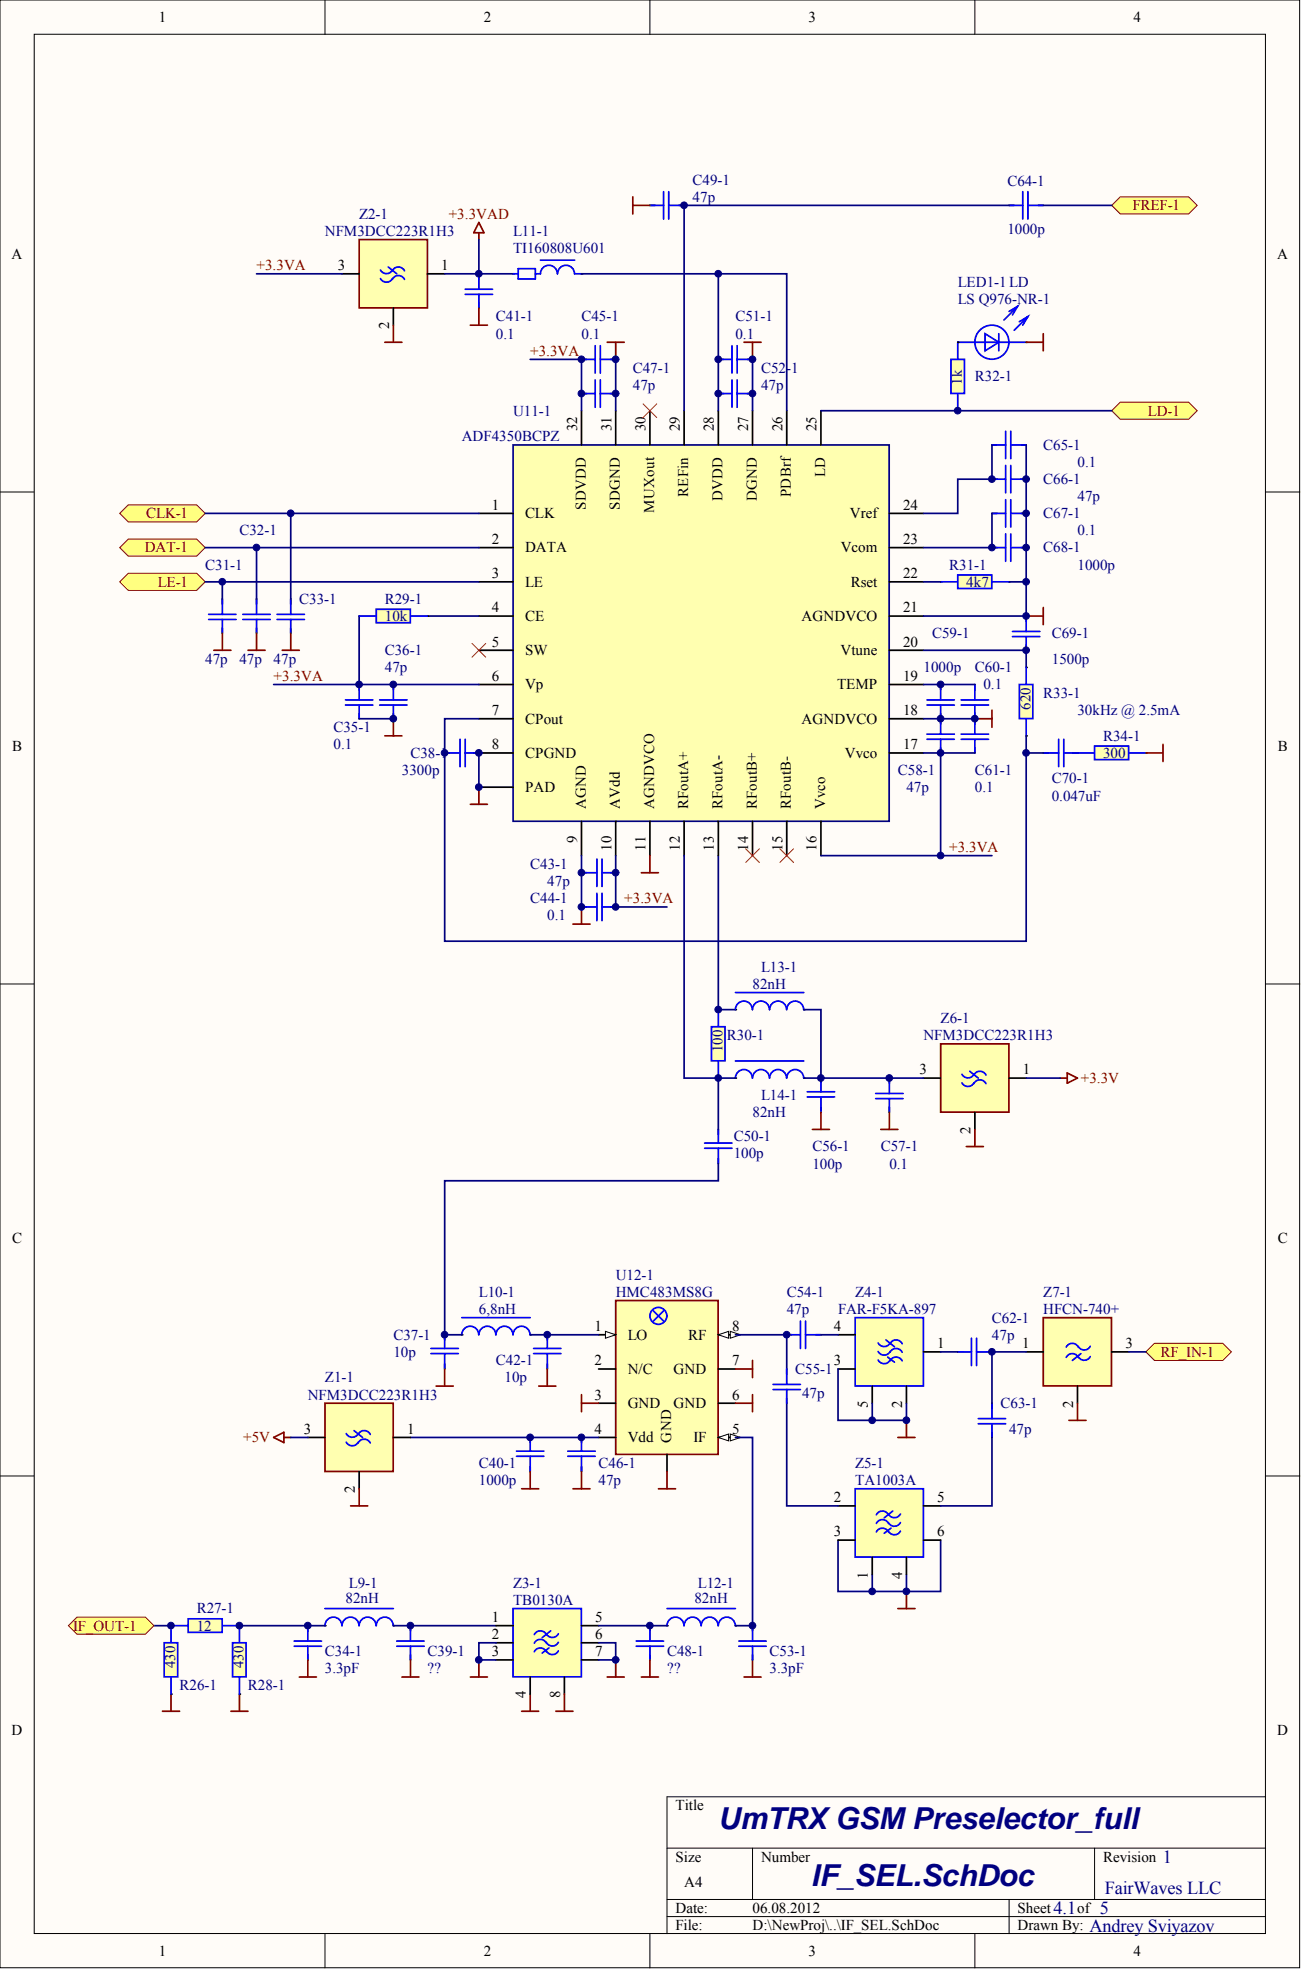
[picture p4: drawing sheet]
<svg xmlns="http://www.w3.org/2000/svg" width="322mm" height="487mm" viewBox="0 0 322 487" stroke-linecap="round" stroke-linejoin="round" font-family="sans-serif">
<defs><g id="words">
<g font-size="7.5" fill="#000080">
<text x="177.4" y="451.7">UmTRX GSM Preselector_full</text>
<text x="200.2" y="465.6">IF_SEL.SchDoc</text>
</g>
<g font-size="4.5" fill="#000080">
<text x="287.2" y="460">1</text>
<text x="272.8" y="467.7">FairWaves LLC</text>
<text x="260.1" y="472.7">4.1</text>
<text x="271.5" y="472.7">5</text>
<text x="269" y="476.9">Andrey Sviyazov</text>
</g>
<g font-size="3.7">
<text x="39.2" y="5.4">1</text>
<text x="119.4" y="5.4">2</text>
<text x="199.7" y="5.4">3</text>
<text x="279.9" y="5.4">4</text>
<text x="2.9" y="64">A</text>
<text x="315.4" y="64">A</text>
<text x="83.4" y="66.7">3</text>
<text x="109" y="66.7">1</text>
<text x="96.1" y="81.3" transform="rotate(-90 96.1 81.3)">2</text>
<text x="142.5" y="106.5" transform="rotate(-90 142.5 106.5)">32</text>
<text x="151" y="106.5" transform="rotate(-90 151 106.5)">31</text>
<text x="159.4" y="106.5" transform="rotate(-90 159.4 106.5)">30</text>
<text x="167.8" y="106.5" transform="rotate(-90 167.8 106.5)">29</text>
<text x="176.3" y="106.5" transform="rotate(-90 176.3 106.5)">28</text>
<text x="184.7" y="106.5" transform="rotate(-90 184.7 106.5)">27</text>
<text x="193.2" y="106.5" transform="rotate(-90 193.2 106.5)">26</text>
<text x="201.6" y="106.5" transform="rotate(-90 201.6 106.5)">25</text>
<text x="203.7" y="117.9" transform="rotate(-90 203.7 117.9)">LD</text>
<text x="121.5" y="125.9">1</text>
<text x="144.6" y="125.9" transform="rotate(-90 144.6 125.9)">SDVDD</text>
<text x="153.1" y="125.9" transform="rotate(-90 153.1 125.9)">SDGND</text>
<text x="170" y="122.8" transform="rotate(-90 170 122.8)">REFin</text>
<text x="178.4" y="123.8" transform="rotate(-90 178.4 123.8)">DVDD</text>
<text x="186.8" y="123.8" transform="rotate(-90 186.8 123.8)">DGND</text>
<text x="195.3" y="122.8" transform="rotate(-90 195.3 122.8)">PDBrf</text>
<text x="223" y="125.9">24</text>
<text x="129.6" y="128">CLK</text>
<text x="161.5" y="126.6" transform="rotate(-90 161.5 126.6)">MUXout</text>
<text x="209.8" y="128">Vref</text>
<text x="121.5" y="134.3">2</text>
<text x="129.6" y="136.4">DATA</text>
<text x="207.6" y="136.4">Vcom</text>
<text x="223" y="134.3">23</text>
<text x="121.5" y="142.8">3</text>
<text x="223" y="142.8">22</text>
<text x="129.6" y="144.9">LE</text>
<text x="210.1" y="144.9">Rset</text>
<text x="121.5" y="151.2">4</text>
<text x="129.6" y="153.3">CE</text>
<text x="197.9" y="153.3">AGNDVCO</text>
<text x="223" y="151.2">21</text>
<text x="121.5" y="159.7">5</text>
<text x="129.6" y="161.8">SW</text>
<text x="207.6" y="161.8">Vtune</text>
<text x="223" y="159.7">20</text>
<text x="121.5" y="168.1">6</text>
<text x="129.6" y="170.2">Vp</text>
<text x="206.7" y="170.2">TEMP</text>
<text x="223" y="168.1">19</text>
<text x="121.5" y="176.6">7</text>
<text x="129.6" y="178.7">CPout</text>
<text x="197.9" y="178.7">AGNDVCO</text>
<text x="223" y="176.6">18</text>
<text x="3" y="185.5">B</text>
<text x="121.5" y="185">8</text>
<text x="223" y="185">17</text>
<text x="315.5" y="185.5">B</text>
<text x="129.6" y="187.1">CPGND</text>
<text x="208.6" y="187.1">Vvco</text>
<text x="129.6" y="195.6">PAD</text>
<text x="144.6" y="199.9" transform="rotate(-90 144.6 199.9)">AGND</text>
<text x="153.1" y="199.9" transform="rotate(-90 153.1 199.9)">AVdd</text>
<text x="161.5" y="199.9" transform="rotate(-90 161.5 199.9)">AGNDVCO</text>
<text x="170" y="199.9" transform="rotate(-90 170 199.9)">RFoutA+</text>
<text x="178.4" y="199.9" transform="rotate(-90 178.4 199.9)">RFoutA-</text>
<text x="186.8" y="199.9" transform="rotate(-90 186.8 199.9)">RFoutB+</text>
<text x="195.3" y="199.9" transform="rotate(-90 195.3 199.9)">RFoutB-</text>
<text x="203.7" y="199.9" transform="rotate(-90 203.7 199.9)">Vvco</text>
<text x="142.5" y="208.1" transform="rotate(-90 142.5 208.1)">9</text>
<text x="151" y="210" transform="rotate(-90 151 210)">10</text>
<text x="159.4" y="210" transform="rotate(-90 159.4 210)">11</text>
<text x="167.8" y="210" transform="rotate(-90 167.8 210)">12</text>
<text x="176.3" y="210" transform="rotate(-90 176.3 210)">13</text>
<text x="184.7" y="210" transform="rotate(-90 184.7 210)">14</text>
<text x="193.2" y="210" transform="rotate(-90 193.2 210)">15</text>
<text x="201.6" y="210" transform="rotate(-90 201.6 210)">16</text>
<text x="227" y="265.3">3</text>
<text x="252.5" y="265.3">1</text>
<text x="239.6" y="279.9" transform="rotate(-90 239.6 279.9)">2</text>
<text x="3" y="307">C</text>
<text x="315.5" y="307">C</text>
<text x="146.8" y="328.7">1</text>
<text x="180.7" y="328.7">8</text>
<text x="205.9" y="328.7">4</text>
<text x="155" y="330.8">LO</text>
<text x="169.9" y="330.8">RF</text>
<text x="231.4" y="332.9">1</text>
<text x="252.4" y="332.9">1</text>
<text x="277.9" y="332.9">3</text>
<text x="146.8" y="337.1">2</text>
<text x="155" y="339.2">N/C</text>
<text x="166.3" y="339.2">GND</text>
<text x="180.7" y="337.1">7</text>
<text x="205.9" y="337.1">3</text>
<text x="146.8" y="345.6">3</text>
<text x="155" y="347.7">GND</text>
<text x="166.3" y="347.7">GND</text>
<text x="180.7" y="345.6">6</text>
<text x="214.3" y="347.5" transform="rotate(-90 214.3 347.5)">5</text>
<text x="222.7" y="347.5" transform="rotate(-90 222.7 347.5)">2</text>
<text x="265" y="347.5" transform="rotate(-90 265 347.5)">2</text>
<text x="75" y="354">3</text>
<text x="100.5" y="354">1</text>
<text x="146.8" y="354">4</text>
<text x="155" y="356.1">Vdd</text>
<text x="165.7" y="356.2" transform="rotate(-90 165.7 356.2)">GND</text>
<text x="171.2" y="356.1">IF</text>
<text x="180.7" y="354">5</text>
<text x="87.6" y="368.7" transform="rotate(-90 87.6 368.7)">2</text>
<text x="205.9" y="370.9">2</text>
<text x="231.4" y="370.9">5</text>
<text x="205.9" y="379.4">3</text>
<text x="231.4" y="379.4">6</text>
<text x="214.3" y="389.8" transform="rotate(-90 214.3 389.8)">1</text>
<text x="222.7" y="389.8" transform="rotate(-90 222.7 389.8)">4</text>
<text x="121.5" y="400.5">1</text>
<text x="147" y="400.5">5</text>
<text x="121.5" y="404.7">2</text>
<text x="147" y="404.7">6</text>
<text x="121.5" y="409">3</text>
<text x="147" y="409">7</text>
<text x="129.8" y="419.4" transform="rotate(-90 129.8 419.4)">4</text>
<text x="138.3" y="419.4" transform="rotate(-90 138.3 419.4)">8</text>
<text x="2.9" y="428.5">D</text>
<text x="315.4" y="428.5">D</text>
<text x="166.8" y="447">Title</text>
<text x="166.8" y="459.7">Size</text>
<text x="187.9" y="459.7">Number</text>
<text x="272.4" y="459.7">Revision</text>
<text x="168.9" y="466">A4</text>
<text x="166.8" y="472.3">Date:</text>
<text x="185.8" y="472.3">06.08.2012</text>
<text x="251.3" y="472.3">Sheet</text>
<text x="266" y="472.3">of</text>
<text x="166.8" y="476.6">File:</text>
<text x="185.8" y="476.6">D:\NewProj\..\IF_SEL.SchDoc</text>
<text x="251.3" y="476.6">Drawn By:</text>
<text x="39.2" y="482.9">1</text>
<text x="119.4" y="482.9">2</text>
<text x="199.7" y="482.9">3</text>
<text x="279.9" y="482.9">4</text>
</g>
<g font-size="3.7" fill="#000080">
<text x="171" y="45.6">C49-1</text>
<text x="248.7" y="46">C64-1</text>
<text x="171" y="49.8">47p</text>
<text x="80.2" y="58.3">NFM3DCC223R1H3</text>
<text x="88.7" y="54">Z2-1</text>
<text x="126.7" y="58.3">L11-1</text>
<text x="248.7" y="57.8">1000p</text>
<text x="126.7" y="62.5">TI160808U601</text>
<text x="236.5" y="70.9">LED1-1LD</text>
<text x="236.5" y="75.2">LS Q976-NR-1</text>
<text x="122.5" y="79.4">C41-1</text>
<text x="122.5" y="83.6">0.1</text>
<text x="143.6" y="79.4">C45-1</text>
<text x="143.6" y="83.6">0.1</text>
<text x="181.6" y="79.4">C51-1</text>
<text x="181.6" y="83.6">0.1</text>
<text x="156.3" y="92.1">C47-1</text>
<text x="187.9" y="92.1">C52-</text>
<text x="195.3" y="92.1">1</text>
<text x="237.5" y="95.1" transform="rotate(-90 237.5 95.1)">1k</text>
<text x="240.7" y="94.2">R32-1</text>
<text x="156.3" y="96.3">47p</text>
<text x="187.9" y="96.3">47p</text>
<text x="126.7" y="102.6">U11-1</text>
<text x="114" y="109">ADF4350BCPZ</text>
<text x="257.6" y="111.1">C65-1</text>
<text x="257.6" y="119.5">C66-1</text>
<text x="266" y="115.3">0.1</text>
<text x="266" y="123.7">47p</text>
<text x="257.6" y="128">C67-1</text>
<text x="59.1" y="132.2">C32-1</text>
<text x="257.6" y="136.4">C68-1</text>
<text x="266" y="132.2">0.1</text>
<text x="50.7" y="140.6">C31-1</text>
<text x="234.4" y="140.6">R31-1</text>
<text x="266" y="140.6">1000p</text>
<text x="73.9" y="149.1">C33-1</text>
<text x="95" y="149.1">R29-1</text>
<text x="238.6" y="144.9">4k7</text>
<text x="95" y="153.3">10k</text>
<text x="95" y="161.8">C36-1</text>
<text x="230.2" y="157.5">C59-1</text>
<text x="259.7" y="157.5">C69-1</text>
<text x="50.7" y="163.9">47p</text>
<text x="59.1" y="163.9">47p</text>
<text x="67.6" y="163.9">47p</text>
<text x="95" y="166">47p</text>
<text x="228" y="166">1000p</text>
<text x="240.7" y="166">C60-1</text>
<text x="259.7" y="163.9">1500p</text>
<text x="242.8" y="170.2">0.1</text>
<text x="257.6" y="172.3">R33-1</text>
<text x="254.4" y="175.4" transform="rotate(-90 254.4 175.4)">620</text>
<text x="266" y="176.6">30kHz @ 2.5mA</text>
<text x="82.3" y="180.8">C35-1</text>
<text x="82.3" y="185">0.1</text>
<text x="272.4" y="182.9">R34-1</text>
<text x="99.2" y="191.4">3300p</text>
<text x="101.4" y="187.1">C38-1</text>
<text x="221.7" y="191.4">C58-1</text>
<text x="240.7" y="191.4">C61-1</text>
<text x="272.4" y="187.1">300</text>
<text x="223.8" y="195.6">47p</text>
<text x="240.7" y="195.6">0.1</text>
<text x="259.7" y="193.5">C70-1</text>
<text x="259.7" y="197.7">0.047uF</text>
<text x="130.9" y="214.6">C43-1</text>
<text x="135.1" y="218.8">47p</text>
<text x="130.9" y="223">C44-1</text>
<text x="135.1" y="227.3">0.1</text>
<text x="187.9" y="239.9">L13-1</text>
<text x="185.8" y="244.2">82nH</text>
<text x="179.5" y="256.8">R30-1</text>
<text x="228" y="256.8">NFM3DCC223R1H3</text>
<text x="232.3" y="252.6">Z6-1</text>
<text x="178.4" y="259.9" transform="rotate(-90 178.4 259.9)">100</text>
<text x="185.8" y="275.9">82nH</text>
<text x="187.9" y="271.6">L14-1</text>
<text x="181.2" y="281.8">C50-1</text>
<text x="181.2" y="286">100p</text>
<text x="200.6" y="284.3">C56-1</text>
<text x="217.5" y="284.3">C57-1</text>
<text x="200.6" y="288.5">100p</text>
<text x="219.6" y="288.5">0.1</text>
<text x="152" y="316">U12-1</text>
<text x="118.2" y="320.2">L10-1</text>
<text x="152" y="320.2">HMC483MS8G</text>
<text x="194.3" y="320.2">C54-1</text>
<text x="211.1" y="320.2">Z4-1</text>
<text x="257.6" y="320.2">Z7-1</text>
<text x="118.2" y="324.5">6,8nH</text>
<text x="194.3" y="324.5">47p</text>
<text x="206.9" y="324.5">FAR-F5KA-897</text>
<text x="244.9" y="326.6">C62-1</text>
<text x="257.6" y="324.5">HFCN-740+</text>
<text x="97.1" y="330.8">C37-1</text>
<text x="97.1" y="335">10p</text>
<text x="244.9" y="330.8">47p</text>
<text x="80.2" y="341.4">Z1-1</text>
<text x="122.5" y="337.1">C42-1</text>
<text x="124.6" y="341.4">10p</text>
<text x="196.4" y="339.2">C55-1</text>
<text x="76" y="345.6">NFM3DCC223R1H3</text>
<text x="198.1" y="345.2">47p</text>
<text x="247" y="347.7">C63-1</text>
<text x="249.2" y="354">47p</text>
<text x="118.2" y="362.5">C40-1</text>
<text x="147.8" y="362.5">C46-1</text>
<text x="211.1" y="362.5">Z5-1</text>
<text x="118.2" y="366.7">1000p</text>
<text x="147.8" y="366.7">47p</text>
<text x="211.1" y="366.7">TA1003A</text>
<text x="85.3" y="395.9">82nH</text>
<text x="86.1" y="392.1">L9-1</text>
<text x="126.7" y="392.1">Z3-1</text>
<text x="171.5" y="395.9">82nH</text>
<text x="172.3" y="392.1">L12-1</text>
<text x="48.6" y="398.4">R27-1</text>
<text x="126.7" y="396.3">TB0130A</text>
<text x="48.6" y="402.6">12</text>
<text x="43.3" y="412" transform="rotate(-90 43.3 412)">430</text>
<text x="60.2" y="412" transform="rotate(-90 60.2 412)">430</text>
<text x="80.2" y="409">C34-1</text>
<text x="80.2" y="413.2">3.3pF</text>
<text x="105.6" y="409">C39-1</text>
<text x="105.6" y="413.2">??</text>
<text x="164.7" y="409">C48-1</text>
<text x="164.7" y="413.2">??</text>
<text x="190" y="409">C53-1</text>
<text x="190" y="413.2">3.3pF</text>
<text x="44.3" y="417.4">R26-1</text>
<text x="61.2" y="417.4">R28-1</text>
</g>
<g font-size="3.7" fill="#800000">
<text x="279.6" y="51.9">FREF-1</text>
<text x="110.8" y="54">+3.3VAD</text>
<text x="63.3" y="66.7">+3.3VA</text>
<text x="130.9" y="87.8">+3.3VA</text>
<text x="283.4" y="102.6">LD-1</text>
<text x="36.1" y="128">CLK-1</text>
<text x="35.7" y="136.4">DAT-1</text>
<text x="38.9" y="144.9">LE-1</text>
<text x="67.6" y="168.1">+3.3VA</text>
<text x="234.4" y="210.4">+3.3VA</text>
<text x="154.1" y="223">+3.3VA</text>
<text x="266.9" y="267.4">+3.3V</text>
<text x="286.6" y="335">RF_IN-1</text>
<text x="60.1" y="356.1">+5V</text>
<text x="18" y="402.6">IF_OUT-1</text>
</g>
</g></defs>
<g fill="#fffcf8" stroke="#000" stroke-width=".25">
<path d="M0 0h320.9v485.9h-320.9z"/>
<path d="M8.4 8.5h304.1v468.9h-304.1z"/>
</g>
<g fill="none" stroke="#000" stroke-width=".25">
<path d="M80.2 0v8.5M160.5 0v8.5M240.7 0v8.5M0 121.5h8.4M312.5 121.5h8.4M0 243h8.4M312.5 243h8.4M0 364.5h8.4M312.5 364.5h8.4M164.7 456.4h147.8M185.8 456.4v12.6M270.3 456.4v12.6"/>
<path d="M312.5 443.7h-147.8v33.8M80.2 477.5v8.4M160.5 477.5v8.4M164.7 469h147.8M164.7 473.3h147.8M240.7 477.5v8.4M249.2 469v8.5"/>
</g>
<path d="M221.7 397.2h4.2M223.8 393v4.2" fill="none" stroke="#800000" stroke-width=".42"/>
<path d="M206.9 380.3v12.7h25.4v-12.7M215.4 388.7v4.3M223.8 388.7v4.3" fill="none" stroke="#000080" stroke-width=".42"/>
<path d="M177.4 278.9v1.3M177.4 286.1v1.2M76 401.4v1.3M76 408.6v1.3M160.5 401.4v1.3M160.5 408.6v1.3" fill="none" stroke="#000" stroke-width=".42"/>
<g fill="none" stroke="#00f" stroke-width=".42">
<path d="M177.4 278.9v3.4M174 283.5h6.7M174 282.3h6.7M177.4 283.5v3.8M80.2 397.2h16.9M164.7 397.2h16.9M72.6 405.2h6.8M72.6 406.5h6.8M76 401.4v3.8M76 406.5v3.4M88.6 401.4a2.09 2.09 0 0 0-2.1-2.1 2.09 2.09 0 0 0-2 2.1 2.11 2.11 0 0 0-2.2-2.1 2.11 2.11 0 0 0-2.1 2.1M92.9 401.4a2.09 2.09 0 0 0-2.1-2.1 2.09 2.09 0 0 0-2.1 2.1"/>
<path d="M97.1 401.4a2.09 2.09 0 0 0-2.1-2.1 2.09 2.09 0 0 0-2.1 2.1M157.1 405.2h6.8M157.1 406.5h6.8M160.5 401.4v3.8M160.5 406.5v3.4M173.1 401.4a2.09 2.09 0 0 0-2.1-2.1 2.09 2.09 0 0 0-2.1 2.1 2.11 2.11 0 0 0-2.1-2.1 2.11 2.11 0 0 0-2.1 2.1M181.5 401.4a2.11 2.11 0 0 0-2.1-2.1 2.11 2.11 0 0 0-2.1 2.1 2.09 2.09 0 0 0-2.1-2.1 2.09 2.09 0 0 0-2.1 2.1"/>
</g>
<g fill="#000">
<circle cx="80.2" cy="401.4" r=".21"/>
<circle cx="97.1" cy="401.4" r=".21"/>
<circle cx="164.7" cy="401.4" r=".21"/>
<circle cx="181.6" cy="401.4" r=".21"/>
</g>
<path d="M152 321.1h25.3v38h-25.3z" fill="#ffffb0" stroke="#800000" stroke-width=".42"/>
<path d="M147.8 346.5h4.2M177.4 354.9h4.2" fill="none" stroke="#000" stroke-width=".42"/>
<g fill="#fffcf8" stroke="#000" stroke-width=".25">
<path d="M177.4 354.9l2.5-.8v1.7z"/>
<path d="M180.3 354.1l2.6 .8-2.6 .9z"/>
</g>
<path d="M177.4 329.6h4.2" fill="none" stroke="#000" stroke-width=".42"/>
<g fill="#fffcf8" stroke="#000" stroke-width=".25">
<path d="M177.4 329.6l2.5-.9v1.7z"/>
<path d="M180.3 328.7l2.6 .9-2.6 .8z"/>
</g>
<path d="M147.8 329.6h4.2M177.4 338h4.2M177.4 346.5h4.2" fill="none" stroke="#000" stroke-width=".42"/>
<path d="M149.5 328.7l2.5 .9-2.5 .8z" fill="#fffcf8" stroke="#000" stroke-width=".25"/>
<g fill="none" stroke="#00f" stroke-width=".42">
<path d="M106.4 334.2h6.8M106.4 333h6.8M109.8 329.6v3.4M109.8 334.2v3.8M114 325.4h16.9M118.2 329.6a2.09 2.09 0 0 0-2.1-2.1 2.09 2.09 0 0 0-2.1 2.1M122.4 329.6a2.09 2.09 0 0 0-2.1-2.1 2.09 2.09 0 0 0-2.1 2.1M130.9 329.6a2.11 2.11 0 0 0-2.1-2.1 2.11 2.11 0 0 0-2.2 2.1 2.09 2.09 0 0 0-2-2.1 2.09 2.09 0 0 0-2.1 2.1M131.8 334.2h6.7M131.8 333h6.7M135.1 329.6v3.4M135.1 334.2v3.8"/>
<path d="M161.3 323.7l2.6 2.5M163.9 323.7l-2.6 2.5M194.3 329.6h3.3M197.6 326.2v6.8M198.9 329.6h3.8M198.9 326.2v6.8M127.5 359.6h6.8M127.5 358.3h6.8M130.9 354.9v3.4M130.9 359.6v3.8M140.2 359.6h6.8M140.2 358.3h6.8"/>
<path d="M143.6 354.9v3.4M143.6 359.6v3.8"/>
<circle cx="162.6" cy="324.9" r="2.09"/>
</g>
<g fill="none" stroke="#000" stroke-width=".42">
<path d="M109.8 329.6v1.3M109.8 336.8v1.2M135.1 329.6v1.3M135.1 336.8v1.2M147.8 338h4.2M194.3 329.6h1.2M201.4 329.6h1.3M130.9 354.9v1.3M143.6 354.9v1.3M147.8 354.9h4.2M164.7 359.2v4.2M130.9 362.1v1.3"/>
<path d="M143.6 362.1v1.3"/>
</g>
<g fill="#000">
<circle cx="114" cy="329.6" r=".21"/>
<circle cx="130.9" cy="329.6" r=".21"/>
</g>
<g fill="none" stroke="#800000" stroke-width=".42">
<path d="M109.8 338v4.3M135.1 338v4.3M181.6 338h4.2M185.8 335.9v4.3M67.6 354.9l2.5-1.2v2.5zM70.1 354.9h1.7M107.7 342.3h4.2M133 342.3h4.2M143.6 344.4v4.2M143.6 346.5h4.2M181.6 346.5h4.2M185.8 344.4v4.2"/>
<path d="M128.8 367.6h4.2M130.9 363.4v4.2M141.5 367.6h4.2M143.6 363.4v4.2M162.6 367.6h4.2M164.7 363.4v4.2M73.9 414.1h4.2M76 409.9v4.2M130.9 418.3v4.3M183.7 414.1h4.2M185.8 409.9v4.2M128.8 422.6h4.2"/>
</g>
<path d="M177.4 211.3v38h4.2M130.9 329.6h16.9M101.4 354.9h46.4M181.6 354.9h4.2v46.5h-4.2M97.1 401.4h25.4" fill="none" stroke="#000080" stroke-width=".42"/>
<path d="M126.7 109.9h92.9v92.9h-92.9z" fill="#ffffb0" stroke="#000080" stroke-width=".42"/>
<g fill="none" stroke="#000" stroke-width=".42">
<path d="M143.6 101.4v8.5M152 101.4v8.5M160.5 101.4v8.5M168.9 101.4v8.5M177.4 101.4v8.5M185.8 101.4v8.5M194.3 101.4v8.5M202.7 101.4v8.5M118.2 135.2h8.5M118.2 126.8h8.5M219.6 135.2h8.4M219.6 126.8h8.4"/>
<path d="M118.2 143.7h8.5M118.2 152.1h8.5M219.6 143.7h8.4M219.6 152.1h8.4M118.2 160.6h8.5M118.2 169h8.5M118.2 177.5h8.5M219.6 160.6h8.4M219.6 169h8.4M219.6 177.5h8.4M118.2 185.9h8.5M118.2 194.4h8.5"/>
<path d="M219.6 185.9h8.4M143.6 202.8v8.5M152 202.8v8.5M160.5 202.8v8.5M168.9 202.8v8.5M177.4 202.8v8.5M185.8 202.8v8.5M194.3 202.8v8.5M202.7 202.8v8.5"/>
</g>
<path d="M126.7 397.2h16.8v16.9h-16.8z" fill="#ffffb0" stroke="#00f" stroke-width=".42"/>
<path d="M101.4 401.4v1.3M101.4 408.6v1.3M122.5 405.6h4.2M122.5 401.4h4.2M122.5 409.9h4.2M130.9 414.1v4.2M139.4 414.1v4.2M143.6 405.6h4.2M143.6 401.4h4.2M143.6 409.9h4.2M185.8 401.4v1.3M185.8 408.6v1.3" fill="none" stroke="#000" stroke-width=".42"/>
<g fill="none" stroke="#00f" stroke-width=".42">
<path d="M42.2 401.4h4.3M54.9 401.4h4.2M98 405.2h6.7M98 406.5h6.7M101.4 401.4v3.8M101.4 406.5v3.4M131.9 405.7a1.67 1.67 0 0 1 1.5-.9 1.67 1.67 0 0 1 1.5 1M131.9 403.6a1.67 1.67 0 0 1 1.5-.9 1.67 1.67 0 0 1 1.5 .9M131.9 407.8a1.67 1.67 0 0 1 1.5-.9 1.67 1.67 0 0 1 1.5 1M135.6 406.9l-1.7 1.3M136 402.7l-2.1 1.7M137.9 405.5a1.67 1.67 0 0 1-3 .1"/>
<path d="M137.9 403.4a1.67 1.67 0 0 1-3 0M137.9 407.7a1.67 1.67 0 0 1-3 0M182.4 405.2h6.8M182.4 406.5h6.8M185.8 401.4v3.8M185.8 406.5v3.4"/>
</g>
<path d="M38 401.4h4.2M59.1 401.4h21.1M122.5 405.6h-4.3v4.3h4.3M147.8 405.6h4.2v4.3h-4.2M147.8 401.4h16.9" fill="none" stroke="#000080" stroke-width=".42"/>
<path d="M99.2 414.1h4.3M101.4 409.9v4.2M116.1 414.1h4.3M118.2 409.9v4.2M139.4 418.3v4.3M149.9 414.1h4.2M152 409.9v4.2M158.4 414.1h4.2M160.5 409.9v4.2M137.2 422.6h4.3" fill="none" stroke="#800000" stroke-width=".42"/>
<g fill="#000">
<circle cx="42.2" cy="401.4" r=".21"/>
<circle cx="59.1" cy="401.4" r=".21"/>
</g>
<path d="M46.5 399.7h8.4v3.4h-8.4z" fill="#ffffb0" stroke="#00f" stroke-width=".42"/>
<path d="M42.2 418.3v4.3M59.1 418.3v4.3M40.1 422.6h4.2M57 422.6h4.2" fill="none" stroke="#800000" stroke-width=".42"/>
<g fill="#000">
<circle cx="59.1" cy="418.3" r=".21"/>
<circle cx="59.1" cy="401.4" r=".21"/>
</g>
<path d="M59.1 401.4v4.2M59.1 414.1v4.2" fill="none" stroke="#00f" stroke-width=".42"/>
<path d="M57.4 405.6h3.4v8.5h-3.4z" fill="#ffffb0" stroke="#00f" stroke-width=".42"/>
<g fill="#000">
<circle cx="42.2" cy="418.3" r=".21"/>
<circle cx="42.2" cy="401.4" r=".21"/>
</g>
<path d="M42.2 401.4v4.2M42.2 414.1v4.2" fill="none" stroke="#00f" stroke-width=".42"/>
<g fill="#ffffb0" stroke="#00f" stroke-width=".42">
<path d="M40.5 405.6h3.4v8.5h-3.4z"/>
<path d="M211.1 325.4h16.9v16.8h-16.9z"/>
</g>
<path d="M206.9 338h4.2M206.9 329.6h4.2M228 333.8h4.3M215.4 342.3v4.2M223.8 342.3v4.2" fill="none" stroke="#000" stroke-width=".42"/>
<path d="M218.8 330.9l2.1 1.6M219.2 335.1l1.7 1.3M219.8 333.9a1.67 1.67 0 0 1 1.5-.9 1.67 1.67 0 0 1 1.5 .9M219.8 331.8a1.67 1.67 0 0 1 1.5-.9 1.67 1.67 0 0 1 1.5 .9M219.8 336a1.67 1.67 0 0 1 1.5-.9 1.67 1.67 0 0 1 1.5 .9M219.8 333.7a1.67 1.67 0 0 1-3 0M219.8 331.6a1.67 1.67 0 0 1-3 0M219.8 335.8a1.67 1.67 0 0 1-3 0" fill="none" stroke="#00f" stroke-width=".42"/>
<path d="M221.7 354.9h4.2M223.8 350.7v4.2" fill="none" stroke="#800000" stroke-width=".42"/>
<path d="M206.9 338v12.7h16.9v-4.2M215.4 346.5v4.2" fill="none" stroke="#000080" stroke-width=".42"/>
<path d="M211.1 367.6h16.9v16.9h-16.9z" fill="#ffffb0" stroke="#00f" stroke-width=".42"/>
<path d="M206.9 371.8h4.2M228 371.8h4.3M206.9 380.3h4.2M215.4 384.5v4.2M223.8 384.5v4.2M228 380.3h4.3" fill="none" stroke="#000" stroke-width=".42"/>
<path d="M216.4 376.2a1.67 1.67 0 0 1 1.5-1 1.67 1.67 0 0 1 1.5 1M216.4 374a1.67 1.67 0 0 1 1.5-.9 1.67 1.67 0 0 1 1.5 1M216.4 378.3a1.67 1.67 0 0 1 1.5-1 1.67 1.67 0 0 1 1.5 1M220 377.3l-1.7 1.3M220.4 373.1l-2.1 1.7M222.3 376a1.67 1.67 0 0 1-2.9 0M222.3 373.8a1.67 1.67 0 0 1-2.9 .1M222.3 378.1a1.67 1.67 0 0 1-2.9 0" fill="none" stroke="#00f" stroke-width=".42"/>
<path d="M181.6 329.6h12.7v8.4M194.3 346.5v25.3h12.6" fill="none" stroke="#000080" stroke-width=".42"/>
<g fill="#ffff80" stroke="#800000" stroke-width=".25">
<path d="M285.1 331.7h16.8l2.2 2.1-2.2 2.1h-16.8l-2.2-2.1z" fill-rule="evenodd"/>
<path d="M31.7 124.7h16.9l2.1 2.1-2.1 2.1h-16.9l-2.1-2.1z" fill-rule="evenodd"/>
<path d="M31.7 133.1h16.9l2.1 2.1-2.1 2.1h-16.9l-2.1-2.1z" fill-rule="evenodd"/>
<path d="M31.7 141.6h16.9l2.1 2.1-2.1 2.1h-16.9l-2.1-2.1z" fill-rule="evenodd"/>
<path d="M276.6 99.3h16.9l2.1 2.1-2.1 2.1h-16.9l-2.1-2.1z" fill-rule="evenodd"/>
<path d="M276.6 48.6h16.9l2.1 2.1-2.1 2.1h-16.9l-2.1-2.1z" fill-rule="evenodd"/>
</g>
<path d="M249.2 50.7h1.2M256.3 50.7h1.3M194.3 338v1.3M236.5 333.8h1.3M243.7 333.8h1.2M194.3 345.2v1.3M244.9 346.5v1.3M244.9 353.7v1.2" fill="none" stroke="#000" stroke-width=".42"/>
<g fill="none" stroke="#00f" stroke-width=".42">
<path d="M249.2 50.7h3.3M252.5 47.3v6.8M253.8 50.7h3.8M253.8 47.3v6.8M236.5 84.5v4.2M236.5 97.2v4.2M194.3 338v3.8M236.5 333.8h3.4M239.9 330.4v6.8M241.1 333.8h3.8M241.1 330.4v6.8M190.9 341.8h6.7"/>
<path d="M190.9 343.1h6.7M194.3 343.1v3.4M241.6 350.3h6.7M241.6 351.6h6.7M244.9 346.5v3.8M244.9 351.6v3.3"/>
</g>
<path d="M249.2 50.7h-80.3v50.7M257.6 50.7h16.9M202.7 101.4h71.8M50.7 126.8h67.5M50.7 135.2h67.5M50.7 143.7h67.5M118.2 185.9v8.5M168.9 211.3v54.9h8.5v12.7M177.4 287.3v4.3h-67.6v38h4.2M202.7 329.6h4.2" fill="none" stroke="#000080" stroke-width=".42"/>
<path d="M116.6 158.9l3.3 3.4M119.9 158.9l-3.3 3.4M184.1 209.6l3.4 3.4M187.5 209.6l-3.4 3.4M192.6 209.6l3.3 3.4M195.9 209.6l-3.3 3.4" fill="none" stroke="#f00" stroke-width=".25"/>
<g fill="none" stroke="#800000" stroke-width=".42">
<path d="M149.9 84.5h4.2M152 84.5v4.2M183.7 84.5h4.2M185.8 84.5v4.2M253.4 152.1h4.2M257.6 150v4.2M97.1 177.5v4.2M240.7 177.5h4.2M244.9 175.4v4.2M95 181.7h4.2M116.1 198.6h4.3M118.2 194.4v4.2"/>
<path d="M158.4 215.5h4.2M160.5 211.3v4.2"/>
</g>
<g fill="#000">
<circle cx="236.5" cy="84.5" r=".21"/>
<circle cx="236.5" cy="101.4" r=".21"/>
</g>
<path d="M234.8 88.7h3.3v8.4h-3.3z" fill="#ffffb0" stroke="#00f" stroke-width=".42"/>
<path d="M158.8 99.7l3.4 3.4M162.2 99.7l-3.4 3.4" fill="none" stroke="#f00" stroke-width=".25"/>
<g fill="none" stroke="#000" stroke-width=".42">
<path d="M143.6 97.2h1.2M143.6 88.7h1.2M150.8 97.2h1.2M150.8 88.7h1.2M177.4 97.2h1.2M177.4 88.7h1.2M184.5 97.2h1.3M184.5 88.7h1.3M88.7 169v1.3M88.7 176.2v1.3M97.1 169v1.3M97.1 176.2v1.3"/>
<path d="M143.6 215.5h1.2M150.8 215.5h1.2M143.6 224h1.2M150.8 224h1.2M202.7 266.2v1.3M202.7 273.4v1.3M219.6 266.2v1.3M219.6 273.4v1.3"/>
</g>
<g fill="none" stroke="#00f" stroke-width=".42">
<path d="M249.2 76.9l2.1-1.3-1.3 2.2M251.3 75.6l-3.4 3.4M251.7 79.4l2.1-1.2-1.3 2.1M253.8 78.2l-3.4 3.4M143.6 97.2h3.4M143.6 88.7h3.4M147 85.4v6.7M147 93.8v6.8M148.2 97.2h3.8M148.2 85.4v6.7M148.2 93.8v6.8M148.2 88.7h3.8"/>
<path d="M177.4 97.2h3.3M177.4 88.7h3.3M180.7 85.4v6.7M180.7 93.8v6.8M182 97.2h3.8M182 88.7h3.8M182 85.4v6.7M182 93.8v6.8M236.5 84.5h16.9M243.2 82.4l3.4 2.1-3.4 2.1zM246.6 82.4v4.2M88.7 152.1h4.2"/>
<path d="M101.4 152.1h4.2M85.3 172.8h6.8M85.3 174.1h6.8M88.7 169v3.8M88.7 174.1v3.4M93.8 172.8h6.7M93.8 174.1h6.7M97.1 169v3.8M97.1 174.1v3.4M143.6 215.5h3.8M147.4 212.1v6.8M148.6 215.5h3.4"/>
<path d="M148.6 212.1v6.8M143.6 224h3.8M147.4 220.6v6.7M148.6 220.6v6.7M148.6 224h3.4M199.3 270.9h6.8M199.3 269.6h6.8M202.7 266.2v3.4M202.7 270.9v3.8M216.2 270h6.8M216.2 271.3h6.8M219.6 266.2v3.8"/>
<path d="M219.6 271.3v3.4"/>
<circle cx="244.9" cy="84.5" r="4.2"/>
</g>
<path d="M130.9 88.7h12.7v12.7M152 88.7v12.7M185.8 88.7v12.7M177.4 101.4v-33.8h16.9v33.8M88.7 152.1v16.9h-21.1M105.6 152.1h12.6M143.6 211.3v12.7M152 211.3v12.7h12.7" fill="none" stroke="#000080" stroke-width=".42"/>
<path d="M118.2 54.9l1.3 2.6h-2.5zM118.2 57.5v1.7M253.4 84.5h4.2M257.6 82.4v4.2M141.5 228.2h4.2M143.6 224v4.2M200.6 278.9h4.2M202.7 274.7v4.2M217.5 278.9h4.2M219.6 274.7v4.2M261.8 266.2h1.7M263.5 264.9l2.5 1.3-2.5 1.3z" fill="none" stroke="#800000" stroke-width=".42"/>
<g fill="#000">
<circle cx="236.5" cy="84.5" r=".21"/>
<circle cx="253.4" cy="84.5" r=".21"/>
<circle cx="88.7" cy="152.1" r=".21"/>
<circle cx="105.6" cy="152.1" r=".21"/>
</g>
<path d="M92.9 150.4h8.4v3.4h-8.4z" fill="#ffffb0" stroke="#00f" stroke-width=".42"/>
<path d="M253.4 152.1v1.3M253.4 159.3v1.3M109.8 185.9h1.3M117 185.9h1.2" fill="none" stroke="#000" stroke-width=".42"/>
<path d="M250 155.9h6.8M250 157.2h6.8M253.4 152.1v3.8M253.4 157.2v3.4M253.4 164.8v4.2M253.4 177.5v4.2M109.8 185.9h3.8M113.6 182.5v6.8M114.9 185.9h3.3M114.9 182.5v6.8" fill="none" stroke="#00f" stroke-width=".42"/>
<path d="M88.7 177.5h8.4M88.7 169h29.5M228 160.6h25.4v4.2" fill="none" stroke="#000080" stroke-width=".42"/>
<g fill="#000">
<circle cx="253.4" cy="164.8" r=".21"/>
<circle cx="253.4" cy="181.7" r=".21"/>
</g>
<path d="M251.7 169h3.3v8.4h-3.3z" fill="#ffffb0" stroke="#00f" stroke-width=".42"/>
<g fill="#000">
<circle cx="232.3" cy="143.7" r=".21"/>
<circle cx="249.2" cy="143.7" r=".21"/>
</g>
<path d="M232.3 143.7h4.2M244.9 143.7h4.3" fill="none" stroke="#00f" stroke-width=".42"/>
<path d="M236.5 142h8.4v3.3h-8.4z" fill="#ffffb0" stroke="#00f" stroke-width=".42"/>
<path d="M244.9 126.8v8.4h-16.9M228 143.7h4.3M228 177.5h12.7M228 169h12.7M228 185.9h12.7M232.3 185.9v25.4h-29.6" fill="none" stroke="#000080" stroke-width=".42"/>
<path d="M244.9 135.2h1.3M244.9 126.8h1.3M252.1 135.2h1.3M252.1 126.8h1.3M232.3 169v1.3M232.3 176.2v2.5M240.7 169v1.3M240.7 176.2v2.5M232.3 184.7v1.2M240.7 184.7v1.2" fill="none" stroke="#000" stroke-width=".42"/>
<g fill="none" stroke="#00f" stroke-width=".42">
<path d="M244.9 135.2h3.4M244.9 126.8h3.4M248.3 123.4v6.8M248.3 131.8v6.8M249.6 135.2h3.8M249.6 123.4v6.8M249.6 131.8v6.8M249.6 126.8h3.8M228.9 172.8h6.7M228.9 174.1h6.7M232.3 169v3.8M232.3 174.1v7.2"/>
<path d="M237.3 172.8h6.8M237.3 174.1h6.8M240.7 169v3.8M240.7 174.1v7.2M228.9 181.3h6.7M228.9 182.5h6.7M232.3 182.5v3.4M237.3 181.3h6.8M237.3 182.5h6.8M240.7 182.5v3.4M266 185.9h4.3M278.7 185.9h4.2"/>
</g>
<g fill="#000">
<circle cx="266" cy="185.9" r=".21"/>
<circle cx="282.9" cy="185.9" r=".21"/>
</g>
<path d="M270.3 184.2h8.4v3.4h-8.4z" fill="#ffffb0" stroke="#00f" stroke-width=".42"/>
<path d="M282.9 185.9h4.3M287.2 183.8v4.2" fill="none" stroke="#800000" stroke-width=".42"/>
<path d="M118.2 177.5h-8.4v54.9h143.6v-50.7M253.4 185.9h4.2M198.5 266.2h4.2" fill="none" stroke="#000080" stroke-width=".42"/>
<path d="M257.6 185.9h1.3M264.8 185.9h1.2" fill="none" stroke="#000" stroke-width=".42"/>
<g fill="none" stroke="#00f" stroke-width=".42">
<path d="M257.6 185.9h3.8M261.4 182.5v6.8M262.7 185.9h3.3M262.7 182.5v6.8M177.4 249.3v4.2M181.6 245.1h16.9M185.8 249.3a2.09 2.09 0 0 0-2.1-2.1 2.09 2.09 0 0 0-2.1 2.1M190 249.3a2.09 2.09 0 0 0-2.1-2.1 2.09 2.09 0 0 0-2.1 2.1M194.2 249.3a2.09 2.09 0 0 0-2.1-2.1 2.09 2.09 0 0 0-2.1 2.1M198.4 249.3a2.09 2.09 0 0 0-2.1-2.1 2.09 2.09 0 0 0-2 2.1M177.4 262v4.2M181.6 262h16.9"/>
<path d="M185.8 266.2a2.09 2.09 0 0 0-2.1-2.1 2.09 2.09 0 0 0-2.1 2.1M190 266.2a2.09 2.09 0 0 0-2.1-2.1 2.09 2.09 0 0 0-2.1 2.1M194.2 266.2a2.09 2.09 0 0 0-2.1-2.1 2.09 2.09 0 0 0-2.1 2.1M198.4 266.2a2.09 2.09 0 0 0-2.1-2.1 2.09 2.09 0 0 0-2 2.1"/>
</g>
<g fill="#000">
<circle cx="177.4" cy="249.3" r=".21"/>
<circle cx="181.6" cy="249.3" r=".21"/>
<circle cx="198.5" cy="249.3" r=".21"/>
<circle cx="177.4" cy="266.2" r=".21"/>
<circle cx="181.6" cy="266.2" r=".21"/>
<circle cx="198.5" cy="266.2" r=".21"/>
</g>
<path d="M175.7 253.5h3.3v8.4h-3.3z" fill="#ffffb0" stroke="#00f" stroke-width=".42"/>
<path d="M160.5 50.7h1.2M167.7 50.7h1.2" fill="none" stroke="#000" stroke-width=".42"/>
<path d="M160.5 50.7h3.4M163.9 47.3v6.8M165.1 50.7h3.8M165.1 47.3v6.8" fill="none" stroke="#00f" stroke-width=".42"/>
<path d="M156.3 48.6v4.2M156.3 50.7h4.2" fill="none" stroke="#800000" stroke-width=".42"/>
<path d="M232.3 333.8h4.2" fill="none" stroke="#000080" stroke-width=".42"/>
<path d="M257.6 325.4h16.9v16.8h-16.9z" fill="#ffffb0" stroke="#800000" stroke-width=".42"/>
<path d="M54.9 147.9v1.3M54.9 155.1v1.2M63.3 147.9v1.3M63.3 155.1v1.2M71.8 147.9v1.3M71.8 155.1v1.2M253.4 333.8h4.2M274.5 333.8h4.2M266 342.3v4.2" fill="none" stroke="#000" stroke-width=".42"/>
<g fill="none" stroke="#00f" stroke-width=".42">
<path d="M51.5 151.7h6.8M51.5 153h6.8M54.9 147.9v3.8M54.9 153v3.3M60 151.7h6.7M60 153h6.7M63.3 147.9v3.8M63.3 153v3.3M68.4 151.7h6.8M68.4 153h6.8M71.8 147.9v3.8M71.8 153v3.3"/>
<path d="M263.3 335.2a1.67 1.67 0 0 1 1.5-1 1.67 1.67 0 0 1 1.5 1M263.3 332.6a1.67 1.67 0 0 1 1.5-.9 1.67 1.67 0 0 1 1.5 1M266.9 334.2l-2.1 1.7M269.2 335a1.67 1.67 0 0 1-3 0M269.2 332.4a1.67 1.67 0 0 1-3 .1"/>
</g>
<path d="M63.3 135.2v12.7M71.8 126.8v21.1M54.9 143.7v4.2M244.9 354.9v16.9h-12.6" fill="none" stroke="#000080" stroke-width=".42"/>
<path d="M54.9 156.3v4.3M63.3 156.3v4.3M71.8 156.3v4.3M52.8 160.6h4.2M61.2 160.6h4.3M69.7 160.6h4.2M263.9 350.7h4.3M266 346.5v4.2" fill="none" stroke="#800000" stroke-width=".42"/>
<path d="M232.3 257.8h16.8v16.8h-16.8z" fill="#ffffb0" stroke="#800000" stroke-width=".42"/>
<path d="M228 266.2h4.3M240.7 274.7v4.2M249.2 266.2h4.2" fill="none" stroke="#000" stroke-width=".42"/>
<path d="M239.4 264.5l2.2 1.7M240.5 267.6a1.67 1.67 0 0 1 1.5-1 1.67 1.67 0 0 1 1.5 1M240.5 265.5a1.67 1.67 0 0 1 1.5-1 1.67 1.67 0 0 1 1.5 1M240.5 267.4a1.67 1.67 0 0 1-3 0M240.5 265.3a1.67 1.67 0 0 1-3 0" fill="none" stroke="#00f" stroke-width=".42"/>
<path d="M198.5 249.3h4.2v16.9h25.3M253.4 266.2h8.4" fill="none" stroke="#000080" stroke-width=".42"/>
<path d="M240.7 278.9v4.2M238.6 283.1h4.2" fill="none" stroke="#800000" stroke-width=".42"/>
<path d="M88.7 59.2h16.8v16.8h-16.8z" fill="#ffffb0" stroke="#800000" stroke-width=".42"/>
<path d="M84.5 67.6h4.2M97.1 76.1v4.2M105.6 67.6h4.2M118.2 67.6v1.3M118.2 74.8v1.3" fill="none" stroke="#000" stroke-width=".42"/>
<g fill="none" stroke="#00f" stroke-width=".42">
<path d="M95.9 65.9l2.1 1.7M96.9 69a1.67 1.67 0 0 1 1.5-1 1.67 1.67 0 0 1 1.5 1M96.9 66.9a1.67 1.67 0 0 1 1.5-1 1.67 1.67 0 0 1 1.5 1M96.9 68.8a1.67 1.67 0 0 1-3 0M96.9 66.7a1.67 1.67 0 0 1-3 0M114.9 71.4h6.7M114.9 72.7h6.7M118.2 67.6v3.8M118.2 72.7v3.4M126.7 67.6h1.3M128 66.3h4.2v2.6h-4.2zM133.4 64.2h8.5"/>
<path d="M141.8 67.6a2.11 2.11 0 0 0-2.1-2.1 2.11 2.11 0 0 0-2.1 2.1 2.09 2.09 0 0 0-2.1-2.1 2.09 2.09 0 0 0-2.1 2.1h-1.2M141.9 67.6h1.7"/>
</g>
<path d="M118.2 59.2v8.4M63.3 67.6h21.2M109.8 67.6h16.9M143.6 67.6h33.8M232.3 211.3h12.6M253.4 333.8h-8.5v12.7M278.7 333.8h4.2" fill="none" stroke="#000080" stroke-width=".42"/>
<g fill="#000">
<circle cx="126.7" cy="67.6" r=".21"/>
<circle cx="143.6" cy="67.6" r=".21"/>
</g>
<path d="M118.2 76.1v4.2M95 84.5h4.2M97.1 80.3v4.2M116.1 80.3h4.3" fill="none" stroke="#800000" stroke-width=".42"/>
<path d="M19 399.3h16.9l2.1 2.1-2.1 2.1h-16.9l-2.1-2.1z" fill-rule="evenodd" fill="#ffff80" stroke="#800000" stroke-width=".25"/>
<path d="M249.2 143.7h4.2M177.4 266.2h4.2" fill="none" stroke="#000080" stroke-width=".42"/>
<path d="M80.2 346.5h16.9v16.9h-16.9z" fill="#ffffb0" stroke="#800000" stroke-width=".42"/>
<path d="M244.9 118.3h1.3M244.9 109.9h1.3M252.1 118.3h1.3M252.1 109.9h1.3M76 354.9h4.2M97.1 354.9h4.3M88.7 363.4v4.2" fill="none" stroke="#000" stroke-width=".42"/>
<g fill="none" stroke="#00f" stroke-width=".42">
<path d="M244.9 118.3h3.4M244.9 109.9h3.4M248.3 106.5v6.7M248.3 114.9v6.8M249.6 118.3h3.8M249.6 106.5v6.7M249.6 114.9v6.8M249.6 109.9h3.8M87.4 353.3l2.1 1.6M88.4 356.3a1.67 1.67 0 0 1 1.5-.9 1.67 1.67 0 0 1 1.5 .9M88.4 354.2a1.67 1.67 0 0 1 1.5-.9 1.67 1.67 0 0 1 1.5 .9M88.5 356.1a1.67 1.67 0 0 1-3 0"/>
<path d="M88.5 354a1.67 1.67 0 0 1-3 0"/>
</g>
<path d="M86.6 371.8h4.2M88.7 367.6v4.2" fill="none" stroke="#800000" stroke-width=".42"/>
<path d="M244.9 109.9v8.4h-8.4v8.5h-8.5M253.4 109.9v42.2h-25.4M71.8 354.9h4.2" fill="none" stroke="#000080" stroke-width=".42"/>
<g fill="#000080" stroke="#000080" stroke-width=".25">
<circle cx="42.2" cy="401.4" r=".82"/>
<circle cx="54.9" cy="143.7" r=".82"/>
<circle cx="59.1" cy="401.4" r=".82"/>
<circle cx="63.3" cy="135.2" r=".82"/>
<circle cx="71.8" cy="126.7" r=".82"/>
<circle cx="76" cy="401.4" r=".82"/>
<circle cx="88.7" cy="169" r=".82"/>
<circle cx="97.1" cy="177.5" r=".82"/>
<circle cx="97.1" cy="169" r=".82"/>
<circle cx="101.3" cy="401.4" r=".82"/>
<circle cx="109.8" cy="329.6" r=".82"/>
<circle cx="109.8" cy="185.9" r=".82"/>
<circle cx="118.2" cy="409.9" r=".82"/>
<circle cx="118.2" cy="194.4" r=".82"/>
<circle cx="118.2" cy="185.9" r=".82"/>
<circle cx="118.2" cy="67.6" r=".82"/>
<circle cx="130.9" cy="354.9" r=".82"/>
<circle cx="135.1" cy="329.6" r=".82"/>
<circle cx="143.6" cy="354.9" r=".82"/>
<circle cx="143.6" cy="223.9" r=".82"/>
<circle cx="143.6" cy="215.5" r=".82"/>
<circle cx="143.6" cy="97.2" r=".82"/>
<circle cx="143.6" cy="88.7" r=".82"/>
<circle cx="152" cy="409.9" r=".82"/>
<circle cx="152" cy="223.9" r=".82"/>
<circle cx="152" cy="215.5" r=".82"/>
<circle cx="152" cy="97.2" r=".82"/>
<circle cx="152" cy="88.7" r=".82"/>
<circle cx="160.5" cy="401.4" r=".82"/>
<circle cx="168.9" cy="50.7" r=".82"/>
<circle cx="177.3" cy="266.2" r=".82"/>
<circle cx="177.3" cy="249.3" r=".82"/>
<circle cx="177.3" cy="97.2" r=".82"/>
<circle cx="177.3" cy="88.7" r=".82"/>
<circle cx="177.3" cy="67.6" r=".82"/>
<circle cx="185.8" cy="401.4" r=".82"/>
<circle cx="185.8" cy="97.2" r=".82"/>
<circle cx="185.8" cy="88.7" r=".82"/>
<circle cx="194.2" cy="329.6" r=".82"/>
<circle cx="202.7" cy="266.2" r=".82"/>
<circle cx="215.4" cy="393" r=".82"/>
<circle cx="215.4" cy="350.7" r=".82"/>
<circle cx="219.6" cy="266.2" r=".82"/>
<circle cx="223.8" cy="393" r=".82"/>
<circle cx="223.8" cy="350.7" r=".82"/>
<circle cx="232.2" cy="211.3" r=".82"/>
<circle cx="232.2" cy="185.9" r=".82"/>
<circle cx="232.2" cy="177.5" r=".82"/>
<circle cx="232.2" cy="169" r=".82"/>
<circle cx="236.5" cy="101.4" r=".82"/>
<circle cx="240.7" cy="177.5" r=".82"/>
<circle cx="244.9" cy="333.8" r=".82"/>
<circle cx="244.9" cy="135.2" r=".82"/>
<circle cx="244.9" cy="118.3" r=".82"/>
<circle cx="253.4" cy="185.9" r=".82"/>
<circle cx="253.4" cy="160.6" r=".82"/>
<circle cx="253.4" cy="152.1" r=".82"/>
<circle cx="253.4" cy="143.7" r=".82"/>
<circle cx="253.4" cy="135.2" r=".82"/>
<circle cx="253.4" cy="126.7" r=".82"/>
<circle cx="253.4" cy="118.3" r=".82"/>
</g>
<use href="#words"/>
</svg>
